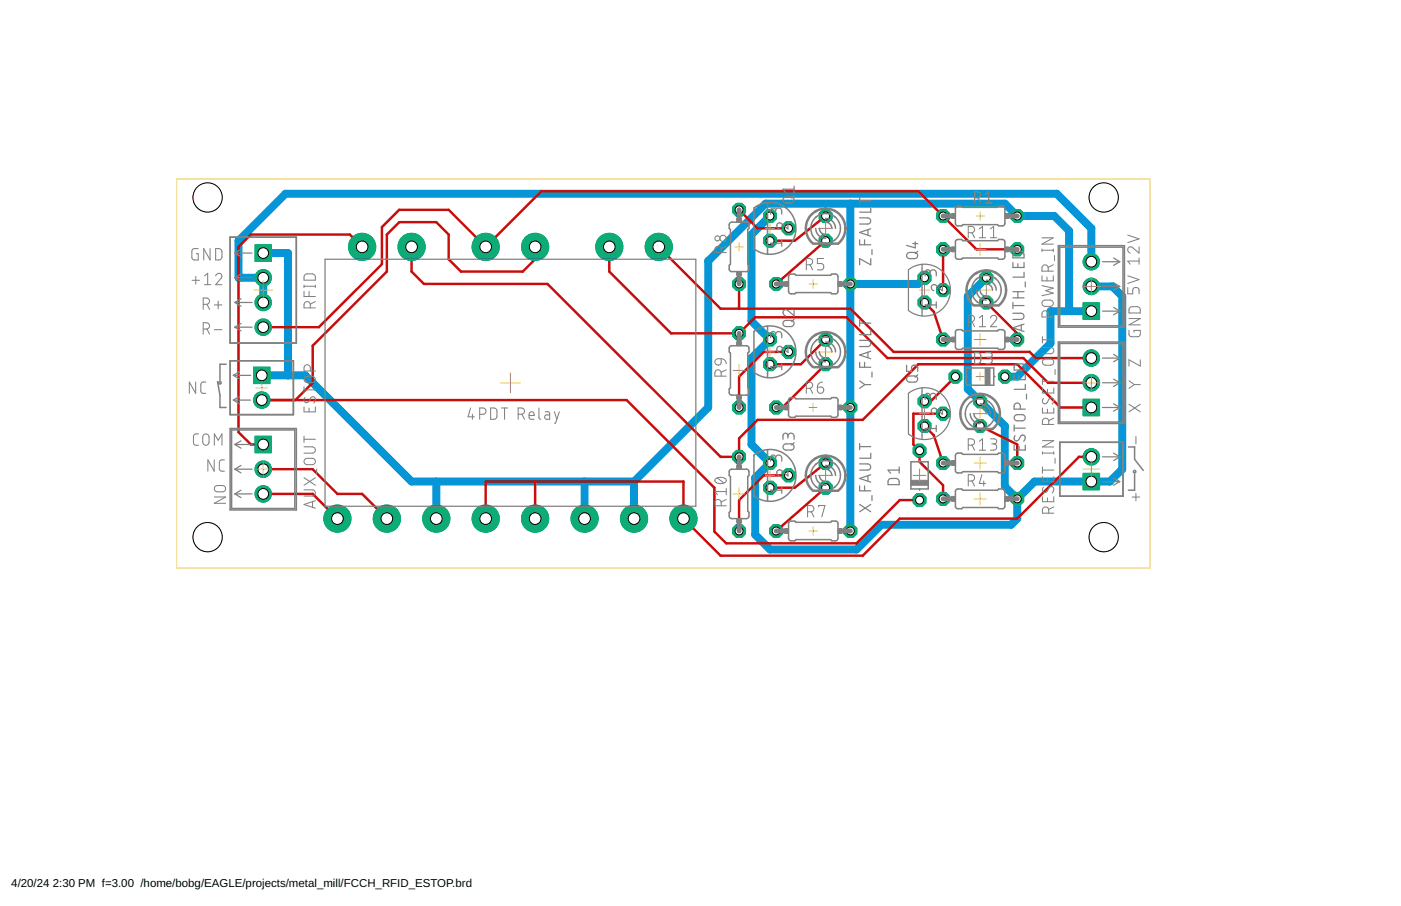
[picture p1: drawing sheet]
<svg xmlns="http://www.w3.org/2000/svg" width="432mm" height="279mm" viewBox="0 0 432 279" stroke-linecap="round" stroke-linejoin="round" font-family="sans-serif">
<defs><g id="words">
<g font-size="3.5">
<text x="3.5" y="273.5">4/20/24</text>
<text x="16.3" y="273.5">2:30 PM f=3.00 /home/bobg/EAGLE/projects/metal_mill/FCCH_RFID_ESTOP.brd</text>
</g>
</g></defs>
<g fill="none" stroke="#0696d7" stroke-width="2.5">
<path d="M81.1 78h7.7v37.8M237.3 66.6l-5.7 5.7v26.7l5.7 5.7-5.7 5.7v26.7l5.7 5.7-4.6 4.6v17.5l4.6 4.6h26.7l7.6-7.7h40l1.9-1.9v-6.1M262.1 62.8v100.9M284.9 85.7l-1.9 1.9h-20.9M304 85.7l-5.7 5.7v28.6l11.4 11.4v18.6l3.8 3.8M329.5 95.9v-24.7l-4.6-4.6h-11.4l-3.8-3.8h-73.7l-17.7 17.7v45.2l-22.9 22.8M336.4 88.3h6.4l3.1 3.1v53.3l-3.8 3.8h-23.2l-5.4 5.3M336.4 95.9h-12.6v10l-10.3 10.2h-3.8M336.4 80.7v-10.3l-10.7-10.6h-237.7l-14.5 14.4v11.5h7.6v7.6M80.7 115.8h13.4l32.8 32.7h68.5M134.5 148.5v11.4M180.2 148.5v11.4"/>
<path d="M195.4 148.5v11.4"/>
</g>
<circle cx="283.4" cy="139" r="2.15" fill="#0dab76" stroke="#0dab76" stroke-width=".31"/>
<circle cx="283.4" cy="139" r="1.23" fill="#fff" stroke="#000" stroke-width=".31"/>
<circle cx="283.4" cy="154.2" r="2.15" fill="#0dab76" stroke="#0dab76" stroke-width=".31"/>
<circle cx="283.4" cy="154.2" r="1.23" fill="#fff" stroke="#000" stroke-width=".31"/>
<path d="M333.8 123.1h5.1v5.1h-5.1z" fill="#0dab76" stroke="#0dab76" stroke-width=".31"/>
<circle cx="336.4" cy="125.7" r="1.65" fill="#fff" stroke="#000" stroke-width=".31"/>
<circle cx="336.4" cy="118" r="2.54" fill="#0dab76" stroke="#0dab76" stroke-width=".31"/>
<circle cx="336.4" cy="118" r="1.65" fill="#fff" stroke="#000" stroke-width=".31"/>
<circle cx="336.4" cy="110.4" r="2.54" fill="#0dab76" stroke="#0dab76" stroke-width=".31"/>
<circle cx="336.4" cy="110.4" r="1.65" fill="#fff" stroke="#000" stroke-width=".31"/>
<path d="M333.8 93.4h5.1v5.1h-5.1z" fill="#0dab76" stroke="#0dab76" stroke-width=".31"/>
<circle cx="336.4" cy="95.9" r="1.65" fill="#fff" stroke="#000" stroke-width=".31"/>
<circle cx="336.4" cy="88.3" r="2.54" fill="#0dab76" stroke="#0dab76" stroke-width=".31"/>
<circle cx="336.4" cy="88.3" r="1.65" fill="#fff" stroke="#000" stroke-width=".31"/>
<circle cx="336.4" cy="80.7" r="2.54" fill="#0dab76" stroke="#0dab76" stroke-width=".31"/>
<circle cx="336.4" cy="80.7" r="1.65" fill="#fff" stroke="#000" stroke-width=".31"/>
<path d="M78.1 113.2h5.1v5.1h-5.1z" fill="#0dab76" stroke="#0dab76" stroke-width=".31"/>
<circle cx="80.7" cy="115.8" r="1.65" fill="#fff" stroke="#000" stroke-width=".31"/>
<circle cx="80.7" cy="123.4" r="2.54" fill="#0dab76" stroke="#0dab76" stroke-width=".31"/>
<circle cx="80.7" cy="123.4" r="1.65" fill="#fff" stroke="#000" stroke-width=".31"/>
<path d="M333.8 146h5.1v5h-5.1z" fill="#0dab76" stroke="#0dab76" stroke-width=".31"/>
<circle cx="336.4" cy="148.5" r="1.65" fill="#fff" stroke="#000" stroke-width=".31"/>
<circle cx="336.4" cy="140.9" r="2.54" fill="#0dab76" stroke="#0dab76" stroke-width=".31"/>
<circle cx="336.4" cy="140.9" r="1.65" fill="#fff" stroke="#000" stroke-width=".31"/>
<circle cx="237.3" cy="150.4" r="2.15" fill="#0dab76" stroke="#0dab76" stroke-width=".31"/>
<circle cx="237.3" cy="150.4" r="1.23" fill="#fff" stroke="#000" stroke-width=".31"/>
<circle cx="243" cy="146.6" r="2.15" fill="#0dab76" stroke="#0dab76" stroke-width=".31"/>
<circle cx="243" cy="146.6" r="1.23" fill="#fff" stroke="#000" stroke-width=".31"/>
<circle cx="237.3" cy="142.8" r="2.15" fill="#0dab76" stroke="#0dab76" stroke-width=".31"/>
<circle cx="237.3" cy="142.8" r="1.23" fill="#fff" stroke="#000" stroke-width=".31"/>
<circle cx="237.3" cy="112.3" r="2.15" fill="#0dab76" stroke="#0dab76" stroke-width=".31"/>
<circle cx="237.3" cy="112.3" r="1.23" fill="#fff" stroke="#000" stroke-width=".31"/>
<circle cx="243" cy="108.5" r="2.15" fill="#0dab76" stroke="#0dab76" stroke-width=".31"/>
<circle cx="243" cy="108.5" r="1.23" fill="#fff" stroke="#000" stroke-width=".31"/>
<circle cx="237.3" cy="104.7" r="2.15" fill="#0dab76" stroke="#0dab76" stroke-width=".31"/>
<circle cx="237.3" cy="104.7" r="1.23" fill="#fff" stroke="#000" stroke-width=".31"/>
<circle cx="237.3" cy="74.2" r="2.15" fill="#0dab76" stroke="#0dab76" stroke-width=".31"/>
<circle cx="237.3" cy="74.2" r="1.23" fill="#fff" stroke="#000" stroke-width=".31"/>
<circle cx="243" cy="70.4" r="2.15" fill="#0dab76" stroke="#0dab76" stroke-width=".31"/>
<circle cx="243" cy="70.4" r="1.23" fill="#fff" stroke="#000" stroke-width=".31"/>
<circle cx="237.3" cy="66.6" r="2.15" fill="#0dab76" stroke="#0dab76" stroke-width=".31"/>
<circle cx="237.3" cy="66.6" r="1.23" fill="#fff" stroke="#000" stroke-width=".31"/>
<circle cx="227.8" cy="163.7" r="2.15" fill="#0dab76" stroke="#0dab76" stroke-width=".31"/>
<circle cx="227.8" cy="163.7" r="1.23" fill="#fff" stroke="#000" stroke-width=".31"/>
<circle cx="227.8" cy="140.9" r="2.15" fill="#0dab76" stroke="#0dab76" stroke-width=".31"/>
<circle cx="227.8" cy="140.9" r="1.23" fill="#fff" stroke="#000" stroke-width=".31"/>
<circle cx="262.1" cy="125.7" r="2.15" fill="#0dab76" stroke="#0dab76" stroke-width=".31"/>
<circle cx="262.1" cy="125.7" r="1.23" fill="#fff" stroke="#000" stroke-width=".31"/>
<circle cx="239.2" cy="125.7" r="2.15" fill="#0dab76" stroke="#0dab76" stroke-width=".31"/>
<circle cx="239.2" cy="125.7" r="1.23" fill="#fff" stroke="#000" stroke-width=".31"/>
<circle cx="227.8" cy="125.7" r="2.15" fill="#0dab76" stroke="#0dab76" stroke-width=".31"/>
<circle cx="227.8" cy="125.7" r="1.23" fill="#fff" stroke="#000" stroke-width=".31"/>
<circle cx="227.8" cy="102.8" r="2.15" fill="#0dab76" stroke="#0dab76" stroke-width=".31"/>
<circle cx="227.8" cy="102.8" r="1.23" fill="#fff" stroke="#000" stroke-width=".31"/>
<circle cx="262.1" cy="87.6" r="2.15" fill="#0dab76" stroke="#0dab76" stroke-width=".31"/>
<circle cx="262.1" cy="87.6" r="1.23" fill="#fff" stroke="#000" stroke-width=".31"/>
<circle cx="239.2" cy="87.6" r="2.15" fill="#0dab76" stroke="#0dab76" stroke-width=".31"/>
<circle cx="239.2" cy="87.6" r="1.23" fill="#fff" stroke="#000" stroke-width=".31"/>
<circle cx="227.8" cy="64.7" r="2.15" fill="#0dab76" stroke="#0dab76" stroke-width=".31"/>
<circle cx="227.8" cy="64.7" r="1.23" fill="#fff" stroke="#000" stroke-width=".31"/>
<circle cx="227.8" cy="87.6" r="2.15" fill="#0dab76" stroke="#0dab76" stroke-width=".31"/>
<circle cx="227.8" cy="87.6" r="1.23" fill="#fff" stroke="#000" stroke-width=".31"/>
<circle cx="290.7" cy="104.7" r="2.15" fill="#0dab76" stroke="#0dab76" stroke-width=".31"/>
<circle cx="290.7" cy="104.7" r="1.23" fill="#fff" stroke="#000" stroke-width=".31"/>
<circle cx="313.5" cy="104.7" r="2.15" fill="#0dab76" stroke="#0dab76" stroke-width=".31"/>
<circle cx="313.5" cy="104.7" r="1.23" fill="#fff" stroke="#000" stroke-width=".31"/>
<circle cx="290.7" cy="142.8" r="2.15" fill="#0dab76" stroke="#0dab76" stroke-width=".31"/>
<circle cx="290.7" cy="142.8" r="1.23" fill="#fff" stroke="#000" stroke-width=".31"/>
<circle cx="313.5" cy="142.8" r="2.15" fill="#0dab76" stroke="#0dab76" stroke-width=".31"/>
<circle cx="313.5" cy="142.8" r="1.23" fill="#fff" stroke="#000" stroke-width=".31"/>
<circle cx="290.7" cy="76.9" r="2.15" fill="#0dab76" stroke="#0dab76" stroke-width=".31"/>
<circle cx="290.7" cy="76.9" r="1.23" fill="#fff" stroke="#000" stroke-width=".31"/>
<circle cx="313.5" cy="76.9" r="2.15" fill="#0dab76" stroke="#0dab76" stroke-width=".31"/>
<circle cx="313.5" cy="76.9" r="1.23" fill="#fff" stroke="#000" stroke-width=".31"/>
<circle cx="290.7" cy="153.8" r="2.15" fill="#0dab76" stroke="#0dab76" stroke-width=".31"/>
<circle cx="290.7" cy="153.8" r="1.23" fill="#fff" stroke="#000" stroke-width=".31"/>
<circle cx="313.5" cy="153.8" r="2.15" fill="#0dab76" stroke="#0dab76" stroke-width=".31"/>
<circle cx="313.5" cy="153.8" r="1.23" fill="#fff" stroke="#000" stroke-width=".31"/>
<circle cx="262.1" cy="163.7" r="2.15" fill="#0dab76" stroke="#0dab76" stroke-width=".31"/>
<circle cx="262.1" cy="163.7" r="1.23" fill="#fff" stroke="#000" stroke-width=".31"/>
<circle cx="239.2" cy="163.7" r="2.15" fill="#0dab76" stroke="#0dab76" stroke-width=".31"/>
<circle cx="239.2" cy="163.7" r="1.23" fill="#fff" stroke="#000" stroke-width=".31"/>
<path d="M78.6 75.5h5.1v5.1h-5.1z" fill="#0dab76" stroke="#0dab76" stroke-width=".31"/>
<circle cx="81.1" cy="78" r="1.65" fill="#fff" stroke="#000" stroke-width=".31"/>
<circle cx="81.1" cy="85.7" r="2.54" fill="#0dab76" stroke="#0dab76" stroke-width=".31"/>
<circle cx="81.1" cy="85.7" r="1.65" fill="#fff" stroke="#000" stroke-width=".31"/>
<circle cx="81.1" cy="93.3" r="2.54" fill="#0dab76" stroke="#0dab76" stroke-width=".31"/>
<circle cx="81.1" cy="93.3" r="1.65" fill="#fff" stroke="#000" stroke-width=".31"/>
<circle cx="81.1" cy="100.9" r="2.54" fill="#0dab76" stroke="#0dab76" stroke-width=".31"/>
<circle cx="81.1" cy="100.9" r="1.65" fill="#fff" stroke="#000" stroke-width=".31"/>
<circle cx="203" cy="76.1" r="4.2" fill="#0dab76" stroke="#0dab76" stroke-width=".31"/>
<circle cx="203" cy="76.1" r="1.8" fill="#fff" stroke="#000" stroke-width=".31"/>
<circle cx="187.8" cy="76.1" r="4.2" fill="#0dab76" stroke="#0dab76" stroke-width=".31"/>
<circle cx="187.8" cy="76.1" r="1.8" fill="#fff" stroke="#000" stroke-width=".31"/>
<circle cx="164.9" cy="76.1" r="4.2" fill="#0dab76" stroke="#0dab76" stroke-width=".31"/>
<circle cx="164.9" cy="76.1" r="1.8" fill="#fff" stroke="#000" stroke-width=".31"/>
<circle cx="149.7" cy="76.1" r="4.2" fill="#0dab76" stroke="#0dab76" stroke-width=".31"/>
<circle cx="149.7" cy="76.1" r="1.8" fill="#fff" stroke="#000" stroke-width=".31"/>
<circle cx="126.9" cy="76.1" r="4.2" fill="#0dab76" stroke="#0dab76" stroke-width=".31"/>
<circle cx="126.9" cy="76.1" r="1.8" fill="#fff" stroke="#000" stroke-width=".31"/>
<circle cx="111.6" cy="76.1" r="4.2" fill="#0dab76" stroke="#0dab76" stroke-width=".31"/>
<circle cx="111.6" cy="76.1" r="1.8" fill="#fff" stroke="#000" stroke-width=".31"/>
<circle cx="104" cy="159.9" r="4.2" fill="#0dab76" stroke="#0dab76" stroke-width=".31"/>
<circle cx="104" cy="159.9" r="1.8" fill="#fff" stroke="#000" stroke-width=".31"/>
<circle cx="119.2" cy="159.9" r="4.2" fill="#0dab76" stroke="#0dab76" stroke-width=".31"/>
<circle cx="119.2" cy="159.9" r="1.8" fill="#fff" stroke="#000" stroke-width=".31"/>
<circle cx="134.5" cy="159.9" r="4.2" fill="#0dab76" stroke="#0dab76" stroke-width=".31"/>
<circle cx="134.5" cy="159.9" r="1.8" fill="#fff" stroke="#000" stroke-width=".31"/>
<circle cx="149.7" cy="159.9" r="4.2" fill="#0dab76" stroke="#0dab76" stroke-width=".31"/>
<circle cx="149.7" cy="159.9" r="1.8" fill="#fff" stroke="#000" stroke-width=".31"/>
<circle cx="164.9" cy="159.9" r="4.2" fill="#0dab76" stroke="#0dab76" stroke-width=".31"/>
<circle cx="164.9" cy="159.9" r="1.8" fill="#fff" stroke="#000" stroke-width=".31"/>
<circle cx="180.2" cy="159.9" r="4.2" fill="#0dab76" stroke="#0dab76" stroke-width=".31"/>
<circle cx="180.2" cy="159.9" r="1.8" fill="#fff" stroke="#000" stroke-width=".31"/>
<circle cx="195.4" cy="159.9" r="4.2" fill="#0dab76" stroke="#0dab76" stroke-width=".31"/>
<circle cx="195.4" cy="159.9" r="1.8" fill="#fff" stroke="#000" stroke-width=".31"/>
<circle cx="210.7" cy="159.9" r="4.2" fill="#0dab76" stroke="#0dab76" stroke-width=".31"/>
<circle cx="210.7" cy="159.9" r="1.8" fill="#fff" stroke="#000" stroke-width=".31"/>
<path d="M78.6 134.5h5.1v5.1h-5.1z" fill="#0dab76" stroke="#0dab76" stroke-width=".31"/>
<circle cx="81.1" cy="137.1" r="1.65" fill="#fff" stroke="#000" stroke-width=".31"/>
<circle cx="81.1" cy="144.7" r="2.54" fill="#0dab76" stroke="#0dab76" stroke-width=".31"/>
<circle cx="81.1" cy="144.7" r="1.65" fill="#fff" stroke="#000" stroke-width=".31"/>
<circle cx="81.1" cy="152.3" r="2.54" fill="#0dab76" stroke="#0dab76" stroke-width=".31"/>
<circle cx="81.1" cy="152.3" r="1.65" fill="#fff" stroke="#000" stroke-width=".31"/>
<circle cx="284.9" cy="93.3" r="2.15" fill="#0dab76" stroke="#0dab76" stroke-width=".31"/>
<circle cx="284.9" cy="93.3" r="1.23" fill="#fff" stroke="#000" stroke-width=".31"/>
<circle cx="290.7" cy="89.5" r="2.15" fill="#0dab76" stroke="#0dab76" stroke-width=".31"/>
<circle cx="290.7" cy="89.5" r="1.23" fill="#fff" stroke="#000" stroke-width=".31"/>
<circle cx="284.9" cy="85.7" r="2.15" fill="#0dab76" stroke="#0dab76" stroke-width=".31"/>
<circle cx="284.9" cy="85.7" r="1.23" fill="#fff" stroke="#000" stroke-width=".31"/>
<circle cx="284.9" cy="131.4" r="2.15" fill="#0dab76" stroke="#0dab76" stroke-width=".31"/>
<circle cx="284.9" cy="131.4" r="1.23" fill="#fff" stroke="#000" stroke-width=".31"/>
<circle cx="290.7" cy="127.6" r="2.15" fill="#0dab76" stroke="#0dab76" stroke-width=".31"/>
<circle cx="290.7" cy="127.6" r="1.23" fill="#fff" stroke="#000" stroke-width=".31"/>
<circle cx="284.9" cy="123.8" r="2.15" fill="#0dab76" stroke="#0dab76" stroke-width=".31"/>
<circle cx="284.9" cy="123.8" r="1.23" fill="#fff" stroke="#000" stroke-width=".31"/>
<circle cx="294.5" cy="116.1" r="2.15" fill="#0dab76" stroke="#0dab76" stroke-width=".31"/>
<circle cx="294.5" cy="116.1" r="1.23" fill="#fff" stroke="#000" stroke-width=".31"/>
<circle cx="309.7" cy="116.1" r="2.15" fill="#0dab76" stroke="#0dab76" stroke-width=".31"/>
<circle cx="309.7" cy="116.1" r="1.23" fill="#fff" stroke="#000" stroke-width=".31"/>
<circle cx="290.7" cy="66.6" r="2.15" fill="#0dab76" stroke="#0dab76" stroke-width=".31"/>
<circle cx="290.7" cy="66.6" r="1.23" fill="#fff" stroke="#000" stroke-width=".31"/>
<circle cx="313.5" cy="66.6" r="2.15" fill="#0dab76" stroke="#0dab76" stroke-width=".31"/>
<circle cx="313.5" cy="66.6" r="1.23" fill="#fff" stroke="#000" stroke-width=".31"/>
<circle cx="304" cy="85.7" r="2.15" fill="#0dab76" stroke="#0dab76" stroke-width=".31"/>
<circle cx="304" cy="85.7" r="1.23" fill="#fff" stroke="#000" stroke-width=".31"/>
<circle cx="304" cy="93.3" r="2.15" fill="#0dab76" stroke="#0dab76" stroke-width=".31"/>
<circle cx="304" cy="93.3" r="1.23" fill="#fff" stroke="#000" stroke-width=".31"/>
<circle cx="302.1" cy="123.8" r="2.15" fill="#0dab76" stroke="#0dab76" stroke-width=".31"/>
<circle cx="302.1" cy="123.8" r="1.23" fill="#fff" stroke="#000" stroke-width=".31"/>
<circle cx="302.1" cy="131.4" r="2.15" fill="#0dab76" stroke="#0dab76" stroke-width=".31"/>
<circle cx="302.1" cy="131.4" r="1.23" fill="#fff" stroke="#000" stroke-width=".31"/>
<circle cx="254.5" cy="142.8" r="2.15" fill="#0dab76" stroke="#0dab76" stroke-width=".31"/>
<circle cx="254.5" cy="142.8" r="1.23" fill="#fff" stroke="#000" stroke-width=".31"/>
<circle cx="254.5" cy="150.4" r="2.15" fill="#0dab76" stroke="#0dab76" stroke-width=".31"/>
<circle cx="254.5" cy="150.4" r="1.23" fill="#fff" stroke="#000" stroke-width=".31"/>
<circle cx="254.5" cy="104.7" r="2.15" fill="#0dab76" stroke="#0dab76" stroke-width=".31"/>
<circle cx="254.5" cy="104.7" r="1.23" fill="#fff" stroke="#000" stroke-width=".31"/>
<circle cx="254.5" cy="112.3" r="2.15" fill="#0dab76" stroke="#0dab76" stroke-width=".31"/>
<circle cx="254.5" cy="112.3" r="1.23" fill="#fff" stroke="#000" stroke-width=".31"/>
<circle cx="254.5" cy="66.6" r="2.15" fill="#0dab76" stroke="#0dab76" stroke-width=".31"/>
<circle cx="254.5" cy="66.6" r="1.23" fill="#fff" stroke="#000" stroke-width=".31"/>
<circle cx="254.5" cy="74.2" r="2.15" fill="#0dab76" stroke="#0dab76" stroke-width=".31"/>
<circle cx="254.5" cy="74.2" r="1.23" fill="#fff" stroke="#000" stroke-width=".31"/>
<g fill="none" stroke="#c90d0c" stroke-width=".76">
<path d="M111.6 76.1l-3.8-3.8h-30.5l-3.8 3.8v57.2l3.8 3.8h3.8M126.9 76.1v7.7l3.8 3.8h38l53.4 53.3h5.7v-5.7l5.7-5.7h32.4l17.1-17.2h30.5l13.3 13.4h9.6M164.9 76.1v3.8l-3.8 3.9h-19l-3.8-3.9v-7.6l-3.8-3.8h-11.5l-3.8 3.8v11.5l-22.8 22.8v11.4l-5.4 5.4M187.8 76.1v7.7l19 19h21l4.9-4.9h28.2l12.6 12.5h41.9l7.6 7.6h13.4M203 76.1l19.1 19.1h40l13.3 13.3h41.9l1.9 1.9h17.2M227.8 64.7l5.7 5.7h9.5M254.5 74.2l-15.3 13.4M254.5 66.6l-9.6 7.6h-7.6M290.7 76.9v12.6M313.5 76.9h-12.6l-17.9-17.9h-116.2l-17.1 17.1-11.4-11.4h-15.3l-5.3 5.3v11.5l-19.4 19.4h-17.2M227.8 87.6v7.6M284.9 93.3l2.9 2.8 2.9 8.6"/>
<path d="M304 93.3l9.5 9.5v1.9M243 108.5h-7.6l-7.6 7.6v9.6M254.5 112.3l-13.4 13.4h-1.9M254.5 104.7l-7.7 7.6h-9.5M294.5 116.1l-7.6 7.7h-2M80.7 123.4h112.4l27.1 27v13.5l3.6 3.7h40.2l13.3-13.4h6.1M284.9 131.4l2.9 2.8 2.9 8.6M290.7 127.6h-9.2v9.5l1.9 1.9v3.4l7.3 7.2v4.2M302.1 131.4l11.4 5.7v5.7M81.1 144.7h15.3l7.6 7.6h7.6l7.6 7.6M81.1 152.3h15.3l7.6 7.6M164.9 148.5v11.4"/>
<path d="M243 146.6h-7.6l-7.6 7.6v9.5M254.5 150.4l-15.3 13.3M254.5 142.8l-9.6 7.6h-7.6M336.4 140.9h-3.9l-19 19h-36.2l-11.4 11.5h-43.8l-11.4-11.5v-11.4h-61v11.4"/>
</g>
<circle cx="283.4" cy="139" r="2.15" fill="#0dab76" stroke="#0dab76" stroke-width=".31"/>
<circle cx="283.4" cy="139" r="1.23" fill="#fff" stroke="#000" stroke-width=".31"/>
<circle cx="283.4" cy="154.2" r="2.15" fill="#0dab76" stroke="#0dab76" stroke-width=".31"/>
<circle cx="283.4" cy="154.2" r="1.23" fill="#fff" stroke="#000" stroke-width=".31"/>
<path d="M333.8 123.1h5.1v5.1h-5.1z" fill="#0dab76" stroke="#0dab76" stroke-width=".31"/>
<circle cx="336.4" cy="125.7" r="1.65" fill="#fff" stroke="#000" stroke-width=".31"/>
<circle cx="336.4" cy="118" r="2.54" fill="#0dab76" stroke="#0dab76" stroke-width=".31"/>
<circle cx="336.4" cy="118" r="1.65" fill="#fff" stroke="#000" stroke-width=".31"/>
<circle cx="336.4" cy="110.4" r="2.54" fill="#0dab76" stroke="#0dab76" stroke-width=".31"/>
<circle cx="336.4" cy="110.4" r="1.65" fill="#fff" stroke="#000" stroke-width=".31"/>
<path d="M333.8 93.4h5.1v5.1h-5.1z" fill="#0dab76" stroke="#0dab76" stroke-width=".31"/>
<circle cx="336.4" cy="95.9" r="1.65" fill="#fff" stroke="#000" stroke-width=".31"/>
<circle cx="336.4" cy="88.3" r="2.54" fill="#0dab76" stroke="#0dab76" stroke-width=".31"/>
<circle cx="336.4" cy="88.3" r="1.65" fill="#fff" stroke="#000" stroke-width=".31"/>
<circle cx="336.4" cy="80.7" r="2.54" fill="#0dab76" stroke="#0dab76" stroke-width=".31"/>
<circle cx="336.4" cy="80.7" r="1.65" fill="#fff" stroke="#000" stroke-width=".31"/>
<path d="M78.1 113.2h5.1v5.1h-5.1z" fill="#0dab76" stroke="#0dab76" stroke-width=".31"/>
<circle cx="80.7" cy="115.8" r="1.65" fill="#fff" stroke="#000" stroke-width=".31"/>
<circle cx="80.7" cy="123.4" r="2.54" fill="#0dab76" stroke="#0dab76" stroke-width=".31"/>
<circle cx="80.7" cy="123.4" r="1.65" fill="#fff" stroke="#000" stroke-width=".31"/>
<path d="M333.8 146h5.1v5h-5.1z" fill="#0dab76" stroke="#0dab76" stroke-width=".31"/>
<circle cx="336.4" cy="148.5" r="1.65" fill="#fff" stroke="#000" stroke-width=".31"/>
<circle cx="336.4" cy="140.9" r="2.54" fill="#0dab76" stroke="#0dab76" stroke-width=".31"/>
<circle cx="336.4" cy="140.9" r="1.65" fill="#fff" stroke="#000" stroke-width=".31"/>
<circle cx="237.3" cy="150.4" r="2.15" fill="#0dab76" stroke="#0dab76" stroke-width=".31"/>
<circle cx="237.3" cy="150.4" r="1.23" fill="#fff" stroke="#000" stroke-width=".31"/>
<circle cx="243" cy="146.6" r="2.15" fill="#0dab76" stroke="#0dab76" stroke-width=".31"/>
<circle cx="243" cy="146.6" r="1.23" fill="#fff" stroke="#000" stroke-width=".31"/>
<circle cx="237.3" cy="142.8" r="2.15" fill="#0dab76" stroke="#0dab76" stroke-width=".31"/>
<circle cx="237.3" cy="142.8" r="1.23" fill="#fff" stroke="#000" stroke-width=".31"/>
<circle cx="237.3" cy="112.3" r="2.15" fill="#0dab76" stroke="#0dab76" stroke-width=".31"/>
<circle cx="237.3" cy="112.3" r="1.23" fill="#fff" stroke="#000" stroke-width=".31"/>
<circle cx="243" cy="108.5" r="2.15" fill="#0dab76" stroke="#0dab76" stroke-width=".31"/>
<circle cx="243" cy="108.5" r="1.23" fill="#fff" stroke="#000" stroke-width=".31"/>
<circle cx="237.3" cy="104.7" r="2.15" fill="#0dab76" stroke="#0dab76" stroke-width=".31"/>
<circle cx="237.3" cy="104.7" r="1.23" fill="#fff" stroke="#000" stroke-width=".31"/>
<circle cx="237.3" cy="74.2" r="2.15" fill="#0dab76" stroke="#0dab76" stroke-width=".31"/>
<circle cx="237.3" cy="74.2" r="1.23" fill="#fff" stroke="#000" stroke-width=".31"/>
<circle cx="243" cy="70.4" r="2.15" fill="#0dab76" stroke="#0dab76" stroke-width=".31"/>
<circle cx="243" cy="70.4" r="1.23" fill="#fff" stroke="#000" stroke-width=".31"/>
<circle cx="237.3" cy="66.6" r="2.15" fill="#0dab76" stroke="#0dab76" stroke-width=".31"/>
<circle cx="237.3" cy="66.6" r="1.23" fill="#fff" stroke="#000" stroke-width=".31"/>
<circle cx="227.8" cy="163.7" r="2.15" fill="#0dab76" stroke="#0dab76" stroke-width=".31"/>
<circle cx="227.8" cy="163.7" r="1.23" fill="#fff" stroke="#000" stroke-width=".31"/>
<circle cx="227.8" cy="140.9" r="2.15" fill="#0dab76" stroke="#0dab76" stroke-width=".31"/>
<circle cx="227.8" cy="140.9" r="1.23" fill="#fff" stroke="#000" stroke-width=".31"/>
<circle cx="262.1" cy="125.7" r="2.15" fill="#0dab76" stroke="#0dab76" stroke-width=".31"/>
<circle cx="262.1" cy="125.7" r="1.23" fill="#fff" stroke="#000" stroke-width=".31"/>
<circle cx="239.2" cy="125.7" r="2.15" fill="#0dab76" stroke="#0dab76" stroke-width=".31"/>
<circle cx="239.2" cy="125.7" r="1.23" fill="#fff" stroke="#000" stroke-width=".31"/>
<circle cx="227.8" cy="125.7" r="2.15" fill="#0dab76" stroke="#0dab76" stroke-width=".31"/>
<circle cx="227.8" cy="125.7" r="1.23" fill="#fff" stroke="#000" stroke-width=".31"/>
<circle cx="227.8" cy="102.8" r="2.15" fill="#0dab76" stroke="#0dab76" stroke-width=".31"/>
<circle cx="227.8" cy="102.8" r="1.23" fill="#fff" stroke="#000" stroke-width=".31"/>
<circle cx="262.1" cy="87.6" r="2.15" fill="#0dab76" stroke="#0dab76" stroke-width=".31"/>
<circle cx="262.1" cy="87.6" r="1.23" fill="#fff" stroke="#000" stroke-width=".31"/>
<circle cx="239.2" cy="87.6" r="2.15" fill="#0dab76" stroke="#0dab76" stroke-width=".31"/>
<circle cx="239.2" cy="87.6" r="1.23" fill="#fff" stroke="#000" stroke-width=".31"/>
<circle cx="227.8" cy="64.7" r="2.15" fill="#0dab76" stroke="#0dab76" stroke-width=".31"/>
<circle cx="227.8" cy="64.7" r="1.23" fill="#fff" stroke="#000" stroke-width=".31"/>
<circle cx="227.8" cy="87.6" r="2.15" fill="#0dab76" stroke="#0dab76" stroke-width=".31"/>
<circle cx="227.8" cy="87.6" r="1.23" fill="#fff" stroke="#000" stroke-width=".31"/>
<circle cx="290.7" cy="104.7" r="2.15" fill="#0dab76" stroke="#0dab76" stroke-width=".31"/>
<circle cx="290.7" cy="104.7" r="1.23" fill="#fff" stroke="#000" stroke-width=".31"/>
<circle cx="313.5" cy="104.7" r="2.15" fill="#0dab76" stroke="#0dab76" stroke-width=".31"/>
<circle cx="313.5" cy="104.7" r="1.23" fill="#fff" stroke="#000" stroke-width=".31"/>
<circle cx="290.7" cy="142.8" r="2.15" fill="#0dab76" stroke="#0dab76" stroke-width=".31"/>
<circle cx="290.7" cy="142.8" r="1.23" fill="#fff" stroke="#000" stroke-width=".31"/>
<circle cx="313.5" cy="142.8" r="2.15" fill="#0dab76" stroke="#0dab76" stroke-width=".31"/>
<circle cx="313.5" cy="142.8" r="1.23" fill="#fff" stroke="#000" stroke-width=".31"/>
<circle cx="290.7" cy="76.9" r="2.15" fill="#0dab76" stroke="#0dab76" stroke-width=".31"/>
<circle cx="290.7" cy="76.9" r="1.23" fill="#fff" stroke="#000" stroke-width=".31"/>
<circle cx="313.5" cy="76.9" r="2.15" fill="#0dab76" stroke="#0dab76" stroke-width=".31"/>
<circle cx="313.5" cy="76.9" r="1.23" fill="#fff" stroke="#000" stroke-width=".31"/>
<circle cx="290.7" cy="153.8" r="2.15" fill="#0dab76" stroke="#0dab76" stroke-width=".31"/>
<circle cx="290.7" cy="153.8" r="1.23" fill="#fff" stroke="#000" stroke-width=".31"/>
<circle cx="313.5" cy="153.8" r="2.15" fill="#0dab76" stroke="#0dab76" stroke-width=".31"/>
<circle cx="313.5" cy="153.8" r="1.23" fill="#fff" stroke="#000" stroke-width=".31"/>
<circle cx="262.1" cy="163.7" r="2.15" fill="#0dab76" stroke="#0dab76" stroke-width=".31"/>
<circle cx="262.1" cy="163.7" r="1.23" fill="#fff" stroke="#000" stroke-width=".31"/>
<circle cx="239.2" cy="163.7" r="2.15" fill="#0dab76" stroke="#0dab76" stroke-width=".31"/>
<circle cx="239.2" cy="163.7" r="1.23" fill="#fff" stroke="#000" stroke-width=".31"/>
<path d="M78.6 75.5h5.1v5.1h-5.1z" fill="#0dab76" stroke="#0dab76" stroke-width=".31"/>
<circle cx="81.1" cy="78" r="1.65" fill="#fff" stroke="#000" stroke-width=".31"/>
<circle cx="81.1" cy="85.7" r="2.54" fill="#0dab76" stroke="#0dab76" stroke-width=".31"/>
<circle cx="81.1" cy="85.7" r="1.65" fill="#fff" stroke="#000" stroke-width=".31"/>
<circle cx="81.1" cy="93.3" r="2.54" fill="#0dab76" stroke="#0dab76" stroke-width=".31"/>
<circle cx="81.1" cy="93.3" r="1.65" fill="#fff" stroke="#000" stroke-width=".31"/>
<circle cx="81.1" cy="100.9" r="2.54" fill="#0dab76" stroke="#0dab76" stroke-width=".31"/>
<circle cx="81.1" cy="100.9" r="1.65" fill="#fff" stroke="#000" stroke-width=".31"/>
<circle cx="203" cy="76.1" r="4.2" fill="#0dab76" stroke="#0dab76" stroke-width=".31"/>
<circle cx="203" cy="76.1" r="1.8" fill="#fff" stroke="#000" stroke-width=".31"/>
<circle cx="187.8" cy="76.1" r="4.2" fill="#0dab76" stroke="#0dab76" stroke-width=".31"/>
<circle cx="187.8" cy="76.1" r="1.8" fill="#fff" stroke="#000" stroke-width=".31"/>
<circle cx="164.9" cy="76.1" r="4.2" fill="#0dab76" stroke="#0dab76" stroke-width=".31"/>
<circle cx="164.9" cy="76.1" r="1.8" fill="#fff" stroke="#000" stroke-width=".31"/>
<circle cx="149.7" cy="76.1" r="4.2" fill="#0dab76" stroke="#0dab76" stroke-width=".31"/>
<circle cx="149.7" cy="76.1" r="1.8" fill="#fff" stroke="#000" stroke-width=".31"/>
<circle cx="126.9" cy="76.1" r="4.2" fill="#0dab76" stroke="#0dab76" stroke-width=".31"/>
<circle cx="126.9" cy="76.1" r="1.8" fill="#fff" stroke="#000" stroke-width=".31"/>
<circle cx="111.6" cy="76.1" r="4.2" fill="#0dab76" stroke="#0dab76" stroke-width=".31"/>
<circle cx="111.6" cy="76.1" r="1.8" fill="#fff" stroke="#000" stroke-width=".31"/>
<circle cx="104" cy="159.9" r="4.2" fill="#0dab76" stroke="#0dab76" stroke-width=".31"/>
<circle cx="104" cy="159.9" r="1.8" fill="#fff" stroke="#000" stroke-width=".31"/>
<circle cx="119.2" cy="159.9" r="4.2" fill="#0dab76" stroke="#0dab76" stroke-width=".31"/>
<circle cx="119.2" cy="159.9" r="1.8" fill="#fff" stroke="#000" stroke-width=".31"/>
<circle cx="134.5" cy="159.9" r="4.2" fill="#0dab76" stroke="#0dab76" stroke-width=".31"/>
<circle cx="134.5" cy="159.9" r="1.8" fill="#fff" stroke="#000" stroke-width=".31"/>
<circle cx="149.7" cy="159.9" r="4.2" fill="#0dab76" stroke="#0dab76" stroke-width=".31"/>
<circle cx="149.7" cy="159.9" r="1.8" fill="#fff" stroke="#000" stroke-width=".31"/>
<circle cx="164.9" cy="159.9" r="4.2" fill="#0dab76" stroke="#0dab76" stroke-width=".31"/>
<circle cx="164.9" cy="159.9" r="1.8" fill="#fff" stroke="#000" stroke-width=".31"/>
<circle cx="180.2" cy="159.9" r="4.2" fill="#0dab76" stroke="#0dab76" stroke-width=".31"/>
<circle cx="180.2" cy="159.9" r="1.8" fill="#fff" stroke="#000" stroke-width=".31"/>
<circle cx="195.4" cy="159.9" r="4.2" fill="#0dab76" stroke="#0dab76" stroke-width=".31"/>
<circle cx="195.4" cy="159.9" r="1.8" fill="#fff" stroke="#000" stroke-width=".31"/>
<circle cx="210.7" cy="159.9" r="4.2" fill="#0dab76" stroke="#0dab76" stroke-width=".31"/>
<circle cx="210.7" cy="159.9" r="1.8" fill="#fff" stroke="#000" stroke-width=".31"/>
<path d="M78.6 134.5h5.1v5.1h-5.1z" fill="#0dab76" stroke="#0dab76" stroke-width=".31"/>
<circle cx="81.1" cy="137.1" r="1.65" fill="#fff" stroke="#000" stroke-width=".31"/>
<circle cx="81.1" cy="144.7" r="2.54" fill="#0dab76" stroke="#0dab76" stroke-width=".31"/>
<circle cx="81.1" cy="144.7" r="1.65" fill="#fff" stroke="#000" stroke-width=".31"/>
<circle cx="81.1" cy="152.3" r="2.54" fill="#0dab76" stroke="#0dab76" stroke-width=".31"/>
<circle cx="81.1" cy="152.3" r="1.65" fill="#fff" stroke="#000" stroke-width=".31"/>
<circle cx="284.9" cy="93.3" r="2.15" fill="#0dab76" stroke="#0dab76" stroke-width=".31"/>
<circle cx="284.9" cy="93.3" r="1.23" fill="#fff" stroke="#000" stroke-width=".31"/>
<circle cx="290.7" cy="89.5" r="2.15" fill="#0dab76" stroke="#0dab76" stroke-width=".31"/>
<circle cx="290.7" cy="89.5" r="1.23" fill="#fff" stroke="#000" stroke-width=".31"/>
<circle cx="284.9" cy="85.7" r="2.15" fill="#0dab76" stroke="#0dab76" stroke-width=".31"/>
<circle cx="284.9" cy="85.7" r="1.23" fill="#fff" stroke="#000" stroke-width=".31"/>
<circle cx="284.9" cy="131.4" r="2.15" fill="#0dab76" stroke="#0dab76" stroke-width=".31"/>
<circle cx="284.9" cy="131.4" r="1.23" fill="#fff" stroke="#000" stroke-width=".31"/>
<circle cx="290.7" cy="127.6" r="2.15" fill="#0dab76" stroke="#0dab76" stroke-width=".31"/>
<circle cx="290.7" cy="127.6" r="1.23" fill="#fff" stroke="#000" stroke-width=".31"/>
<circle cx="284.9" cy="123.8" r="2.15" fill="#0dab76" stroke="#0dab76" stroke-width=".31"/>
<circle cx="284.9" cy="123.8" r="1.23" fill="#fff" stroke="#000" stroke-width=".31"/>
<circle cx="294.5" cy="116.1" r="2.15" fill="#0dab76" stroke="#0dab76" stroke-width=".31"/>
<circle cx="294.5" cy="116.1" r="1.23" fill="#fff" stroke="#000" stroke-width=".31"/>
<circle cx="309.7" cy="116.1" r="2.15" fill="#0dab76" stroke="#0dab76" stroke-width=".31"/>
<circle cx="309.7" cy="116.1" r="1.23" fill="#fff" stroke="#000" stroke-width=".31"/>
<circle cx="290.7" cy="66.6" r="2.15" fill="#0dab76" stroke="#0dab76" stroke-width=".31"/>
<circle cx="290.7" cy="66.6" r="1.23" fill="#fff" stroke="#000" stroke-width=".31"/>
<circle cx="313.5" cy="66.6" r="2.15" fill="#0dab76" stroke="#0dab76" stroke-width=".31"/>
<circle cx="313.5" cy="66.6" r="1.23" fill="#fff" stroke="#000" stroke-width=".31"/>
<circle cx="304" cy="85.7" r="2.15" fill="#0dab76" stroke="#0dab76" stroke-width=".31"/>
<circle cx="304" cy="85.7" r="1.23" fill="#fff" stroke="#000" stroke-width=".31"/>
<circle cx="304" cy="93.3" r="2.15" fill="#0dab76" stroke="#0dab76" stroke-width=".31"/>
<circle cx="304" cy="93.3" r="1.23" fill="#fff" stroke="#000" stroke-width=".31"/>
<circle cx="302.1" cy="123.8" r="2.15" fill="#0dab76" stroke="#0dab76" stroke-width=".31"/>
<circle cx="302.1" cy="123.8" r="1.23" fill="#fff" stroke="#000" stroke-width=".31"/>
<circle cx="302.1" cy="131.4" r="2.15" fill="#0dab76" stroke="#0dab76" stroke-width=".31"/>
<circle cx="302.1" cy="131.4" r="1.23" fill="#fff" stroke="#000" stroke-width=".31"/>
<circle cx="254.5" cy="142.8" r="2.15" fill="#0dab76" stroke="#0dab76" stroke-width=".31"/>
<circle cx="254.5" cy="142.8" r="1.23" fill="#fff" stroke="#000" stroke-width=".31"/>
<circle cx="254.5" cy="150.4" r="2.15" fill="#0dab76" stroke="#0dab76" stroke-width=".31"/>
<circle cx="254.5" cy="150.4" r="1.23" fill="#fff" stroke="#000" stroke-width=".31"/>
<circle cx="254.5" cy="104.7" r="2.15" fill="#0dab76" stroke="#0dab76" stroke-width=".31"/>
<circle cx="254.5" cy="104.7" r="1.23" fill="#fff" stroke="#000" stroke-width=".31"/>
<circle cx="254.5" cy="112.3" r="2.15" fill="#0dab76" stroke="#0dab76" stroke-width=".31"/>
<circle cx="254.5" cy="112.3" r="1.23" fill="#fff" stroke="#000" stroke-width=".31"/>
<circle cx="254.5" cy="66.6" r="2.15" fill="#0dab76" stroke="#0dab76" stroke-width=".31"/>
<circle cx="254.5" cy="66.6" r="1.23" fill="#fff" stroke="#000" stroke-width=".31"/>
<circle cx="254.5" cy="74.2" r="2.15" fill="#0dab76" stroke="#0dab76" stroke-width=".31"/>
<circle cx="254.5" cy="74.2" r="1.23" fill="#fff" stroke="#000" stroke-width=".31"/>
<g fill="none" stroke="#808080" stroke-width=".47">
<path d="M70.9 73.1h20.4v32.7h-20.4zM70.9 73.2h20.4M224.9 68.8l.6-.3h4.6l.7 .5v1.4l-.3 .4v10.7l.3 .4v1.1l-.5 .7-4.8 .1-.7-.6-.1-1.3 .4-.4v-10.7l-.4-.4zM232.4 64.1v12.6a8 8 0 0 0 10.8-.8 8 8 0 0 0 0-10.9 8 8 0 0 0-10.8-.8M236.6 62.5v15.9M251.4 70.4a3 3 0 0 0 3.1 3.1M251.7 66.8a4.6 4.6 0 0 0 0 7.2M252.6 70.4a1.88 1.88 0 0 0 1.9 1.9M254.5 68.5a1.92 1.92 0 0 1 1.9 1.9M254.5 67.4a3.1 3.1 0 0 1 3 3M257.2 66.8a4.5 4.5 0 0 1-.1 7.3M257.4 66.9a4.6 4.6 0 0 0-6 .1"/>
<path d="M257.4 73.9a4.5 4.5 0 0 1-5.9 0M294.8 74a1.91 1.91 0 0 1 2 .2h10.6l.4-.3h1.1l.7 .3 .1 .4v4.6l-.5 .7h-1.4l-.4-.3h-10.6a1.91 1.91 0 0 1-2 .2l-.3-.6v-4.6zM294.8 63.7a1.91 1.91 0 0 1 2 .2h10.6l.4-.3h1.1l.7 .3 .1 .4v4.6l-.5 .7-1.4 .1-.4-.4h-10.6a1.91 1.91 0 0 1-2 .2l-.3-.6v-4.6zM326.2 75.8h20.4v25.1h-20.4zM326.6 76.2h19.5v24.3h-19.5zM243.2 84.8l.6-.3h1.1l.4 .4h10.7l.4-.4 1.3 .1 .6 .7-.1 4.8-.7 .5h-1.1l-.4-.4h-10.7l-.4 .4h-1.3l-.6-.7zM300.9 89.5a3 3 0 0 0 3.1 3M301.2 85.9a4.6 4.6 0 0 0 0 7.2M302.1 89.5a1.88 1.88 0 0 0 1.9 1.9M304 87.6a1.92 1.92 0 0 1 1.9 1.9M304 86.4a3.1 3.1 0 0 1 3 3.1M306.7 85.8a4.6 4.6 0 0 1-.1 7.4"/>
<path d="M306.9 86a4.6 4.6 0 0 0-6 .1M307 92.9a4.6 4.6 0 0 1-5.9 .1M67 117.7l.8 4.2v3.8h1.9M69.7 112.3h-1.9v5M70.9 111.3h19.5v16.6h-19.5zM224.9 106.9l.6-.3h4.6l.7 .5v1.4l-.3 .4v10.7l.3 .4v1.1l-.5 .7-4.8 .1-.7-.6-.1-1.3 .4-.4v-10.7l-.4-.4zM232.4 102.2a8 8 0 0 1 10.8 .9 8 8 0 0 1 0 10.9 8 8 0 0 1-10.8 .8zM236.6 100.6v15.9M251.4 108.5a3 3 0 0 0 3.1 3.1M251.7 104.9a4.6 4.6 0 0 0 0 7.2M252.6 108.5a1.92 1.92 0 0 0 1.9 1.9M254.5 106.6a1.88 1.88 0 0 1 1.9 1.9"/>
<path d="M254.5 105.5a3 3 0 0 1 3 3M257.2 104.9a4.6 4.6 0 0 1-.1 7.3M257.4 105a4.6 4.6 0 0 0-6 .1M257.4 112a4.5 4.5 0 0 1-5.9 0M294.8 101.8a1.91 1.91 0 0 1 2 .2h10.6l.4-.3h1.1l.7 .3 .1 .4v4.6l-.5 .7-1.4 .1-.4-.4h-10.6a1.91 1.91 0 0 1-2 .2l-.3-.6v-4.6zM297.5 116.1h.4M297.9 113.5h8.4v5.3h-8.4zM306.3 116.1h.4M326.2 105.5h20.4v25.1h-20.4zM326.6 105.9h19.5v24.3h-19.5zM70.9 132.1h20.4v25.2h-20.4zM71.4 132.6h19.5v24.2h-19.5z"/>
<path d="M236.6 138.6v16M243.2 122.9l.4-.3h1.3l.4 .4h10.7l.4-.4h1.3l.6 .8-.1 4.8-.7 .5h-1.1l-.4-.4h-10.7l-.4 .4h-1.3l-.6-.7zM294.8 139.9a1.91 1.91 0 0 1 2 .2h10.6l.4-.4 1.4 .1 .5 .7v4.6l-.3 .6a1.99 1.99 0 0 1-2-.2h-10.6a2.05 2.05 0 0 1-2 .2l-.3-.6v-4.6zM299 127.6a3.1 3.1 0 0 0 3.1 3M299.3 124a4.6 4.6 0 0 0 0 7.2M300.2 127.6a1.92 1.92 0 0 0 1.9 1.9M302.1 125.7a1.92 1.92 0 0 1 1.9 1.9M302.1 124.5a3.1 3.1 0 0 1 3 3.1M304.8 123.9a4.5 4.5 0 0 1-.1 7.4M305 124.1a4.6 4.6 0 0 0-6 0M305.1 131a4.6 4.6 0 0 1-6 .1M326.6 136.4h19.5v16.6h-19.5z"/>
<path d="M347.8 137.8h1.9v3.8l2.7 3.5M224.9 145l.6-.3h4.6l.7 .5v1.4l-.3 .4v10.6l.3 .4v1.2l-.5 .7h-4.8l-.7-.5-.1-1.4 .4-.4v-10.6l-.4-.4zM232.4 140.3a8 8 0 0 1 10.8 .9 8 8 0 0 1 0 10.8 8 8 0 0 1-10.8 .9zM251.4 146.6a3 3 0 0 0 3.1 3M251.7 143a4.6 4.6 0 0 0 0 7.2M252.6 146.6a1.88 1.88 0 0 0 1.9 1.9M254.5 144.7a1.92 1.92 0 0 1 1.9 1.9M254.5 143.6a3.1 3.1 0 0 1 3 3M257.2 143a4.5 4.5 0 0 1-.1 7.3M257.4 143.1a4.6 4.6 0 0 0-6 .1M257.4 150.1a4.5 4.5 0 0 1-5.9 0M280.8 142.4h5.3v8.4h-5.3z"/>
<path d="M283.4 142v.4M283.4 150.8v.4M294.8 150.9a1.91 1.91 0 0 1 2 .3h10.6l.4-.4h1.1l.7 .3 .1 .5v4.5l-.5 .7-1.4 .1-.4-.4h-10.6a1.91 1.91 0 0 1-2 .2l-.3-.6v-4.5zM349.7 146.2v5h-1.9M243.2 161l.6-.3h1.1l.4 .4h10.7l.4-.4h1.3l.6 .8-.1 4.8-.7 .5h-1.1l-.4-.4h-10.7l-.4 .4h-1.3l-.6-.8z"/>
<circle cx="67.8" cy="118" r=".38"/>
<circle cx="349.7" cy="145.5" r=".38"/>
</g>
<g fill="#808080" stroke="#808080" stroke-width=".31">
<path d="M280.8 148.1h5.3v1.5h-5.3z"/>
<path d="M227 143.6h1.6v1.1h-1.6z"/>
<path d="M227 159.9h1.6v1.2h-1.6z"/>
<path d="M241.9 124.9h1.1v1.5h-1.1z"/>
<path d="M258.3 124.9h1.1v1.5h-1.1z"/>
<path d="M227 105.5h1.6v1.1h-1.6z"/>
<path d="M227 121.9h1.6v1.1h-1.6z"/>
<path d="M241.9 86.8h1.1v1.5h-1.1z"/>
<path d="M258.3 86.8h1.1v1.5h-1.1z"/>
<path d="M227 83.8h1.6v1.1h-1.6z"/>
<path d="M227 67.4h1.6v1.1h-1.6z"/>
<path d="M309.7 103.9h1.2v1.6h-1.2z"/>
<path d="M293.3 103.9h1.2v1.6h-1.2z"/>
<path d="M309.7 142h1.2v1.6h-1.2z"/>
<path d="M293.3 142h1.2v1.6h-1.2z"/>
<path d="M309.7 76.1h1.2v1.6h-1.2z"/>
<path d="M293.3 76.1h1.2v1.6h-1.2z"/>
<path d="M309.7 153.1h1.2v1.5h-1.2z"/>
<path d="M293.3 153.1h1.2v1.5h-1.2z"/>
<path d="M241.9 163h1.1v1.5h-1.1z"/>
<path d="M258.3 163h1.1v1.5h-1.1z"/>
<path d="M303.6 113.5h1.5v5.3h-1.5z"/>
<path d="M309.7 65.8h1.2v1.6h-1.2z"/>
<path d="M293.3 65.8h1.2v1.6h-1.2z"/>
</g>
<g fill="none" stroke="#808080" stroke-width=".38">
<path d="M244.8 57.4v1.9M244.8 58.4h-3.5l.8 .9M303.8 59.9l.9-.8v3.4M72.4 78h5.3M72.4 78l1.9 1.2M74.3 76.9l-1.9 1.1M100.2 79.9h114.3v76.2h-114.3zM239 65.1a.95 .95 0 0 1 1-1 .95 .95 0 0 1 .9 1v.9M239 65.7v-.8a.76 .76 0 0 0-.7-.8 .76 .76 0 0 0-.8 .8v1.1M240.9 74v1.9M240.9 75h-3.4l.8 .9M241.6 61l.7-.3h1.5a.95 .95 0 0 1 .9 1 .95 .95 0 0 1-.9 .9h-1.5a.94 .94 0 0 1-.9-.5 .94 .94 0 0 1 .2-1.1z"/>
<path d="M242.8 68.7v1.9l-1.9-1.6a.94 .94 0 0 0-1.5 .3 .94 .94 0 0 0 .8 1.3M244.8 60.3l-.8 .8M264.9 67.2h2.5a.95 .95 0 0 1 1 .9 .95 .95 0 0 1-1 1h-2.5M264.9 60.9v1.9M264.9 74v1.5h3.5M264.9 61.8h3.5M266.5 74v1.5M267.5 70.8v1.7M268.4 79.8v1.9l-3.5-1.9v1.9M268.4 63.9v1.5h-3.5M268.4 70.5l-3.5 1.2 3.5 1.1M268.8 77v1.5"/>
<path d="M279.8 78l2.1-.1a.95 .95 0 0 1 .9 .9 .95 .95 0 0 1-.9 1h-1.5a.96 .96 0 0 1-.9-.7 .96 .96 0 0 1 .3-1.1zM281.3 75.1h1.6M282.1 74.5v1.9l-2.7-.7M282.9 77.5l-.8 .7M300.4 61a1.68 1.68 0 0 0 1.6-.3 .94 .94 0 0 0 .2-1 .94 .94 0 0 0-.9-.6h-.9v3.4M301.5 61l.8 1.5M303.8 62.5h1.9M312.5 77.9l.6-.3 2 .1 .5 .6v1.2h-3.4v-1.2zM343.2 79.6l1.9 1.1M72.4 85.7h5.3M72.4 85.7l1.9 1.1M72.4 93.3h5.3"/>
<path d="M72.4 93.3l1.9 1.1M74.3 84.5l-1.9 1.2M74.3 92.1l-1.9 1.2M74.3 99.8l-1.9 1.1M241.6 99.1l.7-.3h1.5a.95 .95 0 0 1 .9 1 .95 .95 0 0 1-.9 .9h-1.5a.94 .94 0 0 1-.9-.5 .94 .94 0 0 1 .2-1.1zM244.8 95.5v1.9l-2-1.6a.94 .94 0 0 0-1.5 .3 .94 .94 0 0 0 .8 1.3M244.8 98.4l-.8 .8M264.9 98.7v1.9M264.9 99.7h3.5M280 83.2a8 8 0 0 1 10.8 .8 8 8 0 0 1 0 10.9 8 8 0 0 1-10.8 .9zM284.2 81.5v15.9M286.7 84.1a.95 .95 0 0 1 .9-.9 .95 .95 0 0 1 1 .9v1"/>
<path d="M286.7 84.7v-.8a.76 .76 0 0 0-.8-.7 .76 .76 0 0 0-.8 .7v1.2M288.6 93.1v1.9M288.6 94h-3.5l.8 1M290.5 87.8v1.9l-1.9-1.6a.94 .94 0 0 0-1.5 .2 .94 .94 0 0 0 .7 1.4M312.2 96.6h2.5a.95 .95 0 0 1 .9 1 .95 .95 0 0 1-.9 .9h-2.5M312.2 94.2h3.4M312.2 81v1.5h3.4v-1.5M312.2 93.3v1.9M312.2 91.9h3.4M312.2 90h3.4M313.7 81.3v1.2M313.7 90v1.9"/>
<path d="M315.6 99.9l-3.4 1.2 3.4 1.1M315.6 83.9v1.6h-3.4M316 87v1.5M339.8 95.9h5.3M339.8 88.3h5.3M339.8 80.7h5.3M343.2 94.8l1.9 1.1M343.2 87.2l1.9 1.1M345.1 95.9l-1.9 1.2M345.1 88.3l-1.9 1.2M345.1 80.7l-1.9 1.2M71.9 115.8h5.4"/>
<path d="M71.9 115.8l1.9 1.1M72.4 100.9h5.3M72.4 100.9l1.9 1.1M73.8 114.6l-1.9 1.2M239 103.2a.95 .95 0 0 1 1-1 .95 .95 0 0 1 .9 1v.9M239 103.8v-.8a.76 .76 0 0 0-.7-.8 .76 .76 0 0 0-.8 .8v1.1M240.9 112.1v1.9M240.9 113.1h-3.4l.8 .9M242.8 106.8v1.9l-1.9-1.6a.95 .95 0 0 0-1.5 .3 .95 .95 0 0 0 .8 1.3M264.9 105h2.5a.95 .95 0 0 1 1 .9 .95 .95 0 0 1-1 1h-2.5M264.9 111.7v1.6h3.5M264.9 117.5l1.7 1.1"/>
<path d="M266.5 111.7v1.6M266.6 118.6l-1.7 1.2M266.6 118.6h1.8M267.5 108.6v1.7M268.4 101.7v1.5h-3.5M268.4 108.3l-3.5 1.2 3.5 1.1M268.8 114.8v1.5M279.4 112.6v1.9h1.5v-1.1a.97 .97 0 0 1 1-.8 .97 .97 0 0 1 1 .8v1.1M279.7 116.3l.7-.3h1.5a.95 .95 0 0 1 .9 .9 .95 .95 0 0 1-.9 1h-1.5a.96 .96 0 0 1-.9-.6 .96 .96 0 0 1 .2-1zM282.9 115.6l-.8 .7M284.2 119.6v15.9M300.4 108.7h1.2l.6 .5 .1 2-.5 .8-1.4 .1z"/>
<path d="M303.9 108.7h1.2a.76 .76 0 0 1 .7 .8 .76 .76 0 0 1-.7 .7h-.8M304.9 110.2a.95 .95 0 0 1 .9 1 .95 .95 0 0 1-.9 .9h-1M312.6 115.6v1.5h3.4v-1.5M312.8 112.5l.7-.3 2 .2 .5 .5v1.2h-3.4v-1.2zM314.1 116v1.1M314.7 100.2v1.7M316 118.5v1.6h-3.4M339.8 118h5.3M339.8 110.4h5.3M343.2 116.9l1.9 1.1M343.2 109.3l1.9 1.1M345.1 118l-1.9 1.2"/>
<path d="M345.1 110.4l-1.9 1.2M71.9 123.4h5.4M71.9 123.4l1.9 1.1M72.4 137.1h5.3M72.4 137.1l1.9 1.1M73.8 122.2l-1.9 1.2M74.3 136l-1.9 1.1M241.6 137.2l.7-.3h1.5a.95 .95 0 0 1 .9 .9 .95 .95 0 0 1-.9 1h-1.5a.94 .94 0 0 1-.9-.6 .94 .94 0 0 1 .2-1zM242.8 134.5a.95 .95 0 0 1 1-.9 .95 .95 0 0 1 1 .9v1M242.8 135.1v-.8a.76 .76 0 0 0-.7-.7 .76 .76 0 0 0-.8 .7v1.2M244.8 136.5l-.8 .8M264.9 136.8v1.9"/>
<path d="M264.9 137.7h3.5M268.4 139.8v1.5h-3.5M280 121.3a8 8 0 0 1 10.8 .8 8 8 0 0 1 0 10.9 8 8 0 0 1-10.8 .8zM286.7 122.2a.95 .95 0 0 1 .9-.9 .95 .95 0 0 1 1 .9v1M286.7 122.8v-.8a.76 .76 0 0 0-.8-.7 .76 .76 0 0 0-.8 .7v1.2M288.6 131.2v1.9M288.6 132.1h-3.5l.8 1M290.5 125.9v1.9l-1.9-1.7a.95 .95 0 0 0-1.5 .3 .95 .95 0 0 0 .7 1.4M312.6 137.3v1.5h3.4v-1.5M312.6 131.1v1.9M312.6 132h3.4M312.8 128.2l.7-.3h1.5a.95 .95 0 0 1 1 .9 .95 .95 0 0 1-1 1h-1.5a.94 .94 0 0 1-.8-.6 .94 .94 0 0 1 .1-1z"/>
<path d="M312.8 134.3a.86 .86 0 0 0-.1 1.4 .86 .86 0 0 0 1.3-.1l.6-1.1a.83 .83 0 0 1 1.2-.2 .83 .83 0 0 1 .1 1.3l-.4 .5M314.1 137.6v1.2M314.5 126.2a1.68 1.68 0 0 0-.4-1.7 .94 .94 0 0 0-1-.1 .94 .94 0 0 0-.5 .8v1h3.4M316.4 121.6v1.5M339.8 125.7h5.3M343.2 124.5l1.9 1.2M343.2 139.7l1.9 1.2M345.1 125.7l-1.9 1.1M72.4 144.7h5.3M72.4 144.7l1.9 1.1M72.4 152.3h5.3M72.4 152.3l1.9 1.2"/>
<path d="M74.3 143.6l-1.9 1.1M74.3 151.2l-1.9 1.1M239 141.3a.95 .95 0 0 1 1-1 .95 .95 0 0 1 .9 1v.9M239 141.8v-.7a.76 .76 0 0 0-.7-.8 .76 .76 0 0 0-.8 .8v1.1M240.9 151.2h-3.4l.8 .9M240.9 150.2v1.9M242.8 144.9v1.9l-1.9-1.6a.94 .94 0 0 0-1.5 .3 .94 .94 0 0 0 .8 1.3M264.9 143.1h2.5a.95 .95 0 0 1 1 .9 .95 .95 0 0 1-1 1h-2.5M264.9 155.6l3.5 2.2M264.9 149.8v1.6h3.5M266.5 149.8v1.6M267.5 146.7v1.7"/>
<path d="M268.4 155.6l-3.5 2.2M268.4 146.4l-3.5 1.2 3.5 1.1M268.8 152.8v1.6M274 147.8l.7-.2 1.9 .1 .5 .6v1.2h-3.4v-1.2zM277.1 144v1.9M277.1 145h-3.4l.8 .9M339.8 148.5h5.3M339.8 140.9h5.3M343.2 147.4l1.9 1.1M345.1 148.5l-1.9 1.1M345.1 140.9l-1.9 1.1"/>
</g>
<g fill="none" stroke="#808080" stroke-width=".32">
<path d="M61.1 76.7h-1.4l-.5 .5v2.4l.5 .6h1.4v-2h-.6M64.7 76.7v3.5l-1.9-3.5v3.5M66.5 76.7h1.2l.6 .5 .1 2-.5 .9-1.4 .1zM222.3 77.9a1.72 1.72 0 0 0-.4-1.7 .97 .97 0 0 0-1-.2 .97 .97 0 0 0-.6 .9v1h3.5M223.8 75.9l-1.5 .8M253.9 79.7h-2v1.6h1.2a.99 .99 0 0 1 .8 1 .99 .99 0 0 1-.8 .9h-1.2M298.4 71.8a1.72 1.72 0 0 0 1.7-.4 .97 .97 0 0 0 .2-1 .97 .97 0 0 0-.9-.6h-1v3.5M299.6 71.8l.8 1.5M301.8 73.3h2M301.8 70.6l1-.8v3.5M305.3 73.3h1.9M305.3 70.6l.9-.8v3.5"/>
<path d="M321.1 76.8v.8M321.1 77.2h3.5M321.1 73.3h3.5l-3.5 2h3.5M324.6 76.8v.8M325 78.8v1.6M347.6 72.5l3.5 1.2-3.5 1.1M351.1 76.1v2l-2-1.7a.97 .97 0 0 0-1.5 .3 .97 .97 0 0 0 .7 1.4M351.1 79.5v2M59.2 86.4h2.3M60.3 85.3v2.3M62.6 93.9a1.72 1.72 0 0 0 1.7-.4 .97 .97 0 0 0 .2-1 .97 .97 0 0 0-.9-.6h-1v3.5M63 85.1l1-.8v3.5"/>
<path d="M63 87.8h2M63.8 93.9l.8 1.5M66.1 94h2.3M66.5 85.1a.96 .96 0 0 1 1.3-.8 .96 .96 0 0 1 .3 1.6l-1.6 1.9h1.9M67.2 92.9v2.3M93.7 87.9v.8M93.7 89.9v1.5h3.5M93.7 88.3h3.5M94 84.8l.7-.3 2 .1 .5 .6v1.2h-3.5v-1.2zM95.2 89.9v1.5M95.7 95a1.72 1.72 0 0 0-.4-1.8 .97 .97 0 0 0-1-.1 .97 .97 0 0 0-.6 .9v1h3.5M97.2 87.9v.8"/>
<path d="M97.2 93l-1.5 .8M248.5 81.7h1a.97 .97 0 0 0 1-1 .97 .97 0 0 0-1-1h-1v3.5M249.7 81.7l.8 1.5M298.4 99.2a1.72 1.72 0 0 0 1.7-.4 .97 .97 0 0 0 .2-1 .97 .97 0 0 0-.9-.6h-1v3.6M299.6 99.2l.8 1.6M301.8 98l1-.8v3.6M305.3 98a.96 .96 0 0 1 1.3-.7 .96 .96 0 0 1 .3 1.5l-1.6 2h1.9M321.1 85v1.6h3.5v-1.6M321.1 88.1l3.5 .8-2.3 .7 2.3 .8-3.5 .8M321.4 92.9l.7-.4h1.6a.97 .97 0 0 1 .9 1 .97 .97 0 0 1-.9 1h-1.6a.97 .97 0 0 1-.9-.6 .97 .97 0 0 1 .2-1zM322.7 85.4v1.2M323.1 97.7v-.9a.96 .96 0 0 0-1-1 .96 .96 0 0 0-1 1v.9h3.5"/>
<path d="M323.1 83.6v-1a.96 .96 0 0 0-1-.9 .96 .96 0 0 0-1 .9v1h3.5M324.6 81.7l-1.5 .7M347.6 88.7v1.9h1.5v-1.1a1 1 0 0 1 1-.8 1 1 0 0 1 1 .8v1.1M347.6 85l3.5 1.2-3.5 1.2M348 98.2h3.5l-3.5 2h3.5M348.2 94.9l.7-.3 2.1 .1 .4 .6 .1 1.2h-3.5v-1.2zM351.1 80.5h-3.5l.7 1M60.3 117.8v3.5l-1.9-3.5v3.5M62.6 101.5a1.72 1.72 0 0 0 1.7-.4 .97 .97 0 0 0 .2-1 .97 .97 0 0 0-.9-.6h-1v3.5M63.5 117.8l-1.3 .2-.3 .6 .1 2.3 .5 .4h1M63.8 101.5l.8 1.5M66.1 101.7h2.3"/>
<path d="M93.7 119.3v1.9M93.9 116.4l.8-.3h1.5a.97 .97 0 0 1 1 .9 .97 .97 0 0 1-1 1h-1.5a.97 .97 0 0 1-.9-.6 .97 .97 0 0 1 .1-1zM95.7 114.4a1.7 1.7 0 0 0-.4-1.7 .97 .97 0 0 0-1-.1 .97 .97 0 0 0-.6 .9v.9h3.5M220.6 111l.4-.3 1.3-.1v1.2a.97 .97 0 0 1-1.4 .7 .97 .97 0 0 1-.3-1.5zM222.3 116a1.72 1.72 0 0 0-.4-1.7 .97 .97 0 0 0-1-.2 .97 .97 0 0 0-.6 .9v1h3.5M222.3 110.6a1.55 1.55 0 0 1 1.5 1.6M223.8 114l-1.5 .8M248.5 119.8a1.72 1.72 0 0 0 1.7-.4 .97 .97 0 0 0 .2-1 .97 .97 0 0 0-.9-.6h-1v3.5M249.7 119.8l.8 1.5M251.9 119.4h1.2a.98 .98 0 0 1 .8 1.1 .98 .98 0 0 1-1.1 .8 .98 .98 0 0 1-.9-1zM253.5 117.8l-1 .4-.4 .5-.2 .7M301.8 100.8h2"/>
<path d="M321.3 107.1h2.5a.97 .97 0 0 1 1 1 .97 .97 0 0 1-1 1h-2.5M321.3 103.8v2M321.3 116.6v2M321.3 119.6v1.6h3.5v-1.6M321.3 117.6h3.5M321.3 104.8h3.5M321.5 111l.8-.3h1.5a.97 .97 0 0 1 1 1 .97 .97 0 0 1-1 .9h-1.5a.97 .97 0 0 1-.9-.5 .97 .97 0 0 1 .1-1.1zM325.2 114v1.5M348 101.9v1.4l.5 .5h2.2l.6-.4 .2-1.5h-2v.6M348 117.4l1.6 1.2M349.6 118.6l-1.6 1.2M349.6 118.6h1.9"/>
<path d="M351.5 111v1.9l-3.5-1.9v1.9M61.2 133.8l-1.3 .2-.3 .6 .1 2.3 .5 .4h1M62.8 134a.97 .97 0 0 1 1.1-.1 .97 .97 0 0 1 .5 .9v1.5a.97 .97 0 0 1-.9 1 .97 .97 0 0 1-1-1v-1.5zM66.1 137.3v-3.5l1.1 2 1.2-2v3.5M93.7 137.8h2.5a.97 .97 0 0 1 1 1 .97 .97 0 0 1-1 .9h-2.5M93.7 125.5v1.5h3.5v-1.5M93.7 134.5v1.9M93.7 120.2h3.5M93.7 135.5h3.5M94 122.5a.88 .88 0 0 0-.2 1.4 .88 .88 0 0 0 1.4-.1l.5-1.1a.84 .84 0 0 1 1.3-.2 .84 .84 0 0 1 .1 1.3l-.4 .5M95.2 125.9v1.1M145 125.8l-.7 2.7h1.9"/>
<path d="M145.6 127.8v1.5M147.8 127.8a1.72 1.72 0 0 0 1.8-.4 .97 .97 0 0 0 .1-1 .97 .97 0 0 0-.9-.6h-1v3.5M151.2 125.8h1.2l.7 .7v2.1l-.7 .7h-1.2zM154.5 125.8h2M155.5 125.8v3.5M159.7 127.8a1.72 1.72 0 0 0 1.7-.4 .97 .97 0 0 0 .2-1 .97 .97 0 0 0-.9-.6h-1v3.5M160.9 127.8l.7 1.5M163.1 128.1h1.5a.82 .82 0 0 0-.5-1.1 .82 .82 0 0 0-1 .8v.9l.2 .5 1.3 .1M166.1 125.8v3.1l.6 .4M168.1 127h.9l.4 .4v1.9h-.8a.68 .68 0 0 1-.7-.7 .68 .68 0 0 1 .7-.6h.8M170.9 127l.7 2.3M172.4 127l-1.2 3.5h-.3"/>
<path d="M298.4 137.3a1.72 1.72 0 0 0 1.7-.4 .97 .97 0 0 0 .2-1 .97 .97 0 0 0-.9-.6h-1v3.5M299.6 137.3l.8 1.5M301.8 136.1l1-.8v3.5M301.8 138.8h2M305.3 135.3h1.1a.77 .77 0 0 1 .8 .8 .77 .77 0 0 1-.8 .8h-.8M306.2 136.9a.97 .97 0 0 1 1 1 .97 .97 0 0 1-1 .9h-.9M321.3 125.8v1.6h3.5v-1.6M321.3 139.3v.8M321.3 139.7h3.5M321.3 135.9h3.5l-3.5 1.9h3.5M321.6 122.9a.88 .88 0 0 0-.2 1.3 .88 .88 0 0 0 1.3-.1l.6-1a.84 .84 0 0 1 1.2-.2 .84 .84 0 0 1 .2 1.2l-.4 .5M322.8 120v1.2"/>
<path d="M322.8 126.2v1.2M323.2 130.9a1.72 1.72 0 0 0-.3-1.7 .97 .97 0 0 0-1-.2 .97 .97 0 0 0-.6 .9v1h3.5M324.8 128.9l-1.6 .8M324.8 139.3v.8M348 124.7l3.5 2.3M350.1 134.6v2.3M351.5 124.7l-3.5 2.3M66 141.8v3.5l-1.9-3.5v3.5M66 153.3h3.6l-3.6 1.9h3.6M66.3 150.1l.7-.4h1.6a.97 .97 0 0 1 .9 1 .97 .97 0 0 1-.9 1h-1.6a.97 .97 0 0 1-.9-.6 .97 .97 0 0 1 .2-1zM69.2 141.8h-1l-.6 .8 .1 2.3 .5 .4h1M93.7 151.1h2.5a.96 .96 0 0 1 1 .9 .96 .96 0 0 1-1 1h-2.5"/>
<path d="M93.7 147.3l3.5 2.3M93.9 141.7l.5-.3h1.8a.97 .97 0 0 1 1 .9 .97 .97 0 0 1-1 1h-1.5a.97 .97 0 0 1-.9-.6 .97 .97 0 0 1 .1-1zM96.3 154.7v1.7M97.2 154.4l-3.5 1.2 3.5 1.1M97.2 147.3l-3.5 2.3M97.6 144.6v1.6M220.5 147.7a2.45 2.45 0 0 1 3.3 .3 1.25 1.25 0 0 1-1.7 1.1 1.25 1.25 0 0 1-1.7-1.1zM221.1 147.4l2 1.5M222.3 156a1.72 1.72 0 0 0-.4-1.7 .97 .97 0 0 0-1-.2 .97 .97 0 0 0-.6 .9v1h3.5M223.8 154l-1.5 .8M223.8 151.6h-3.5l.8 1M223.8 150.6v2"/>
<path d="M248.9 157.8h1a.97 .97 0 0 0 1-.9 .97 .97 0 0 0-1-1h-1v3.5M250.1 157.8l.7 1.6M252.3 156.3v-.4h2l-1 3.5M298.4 148.3a1.72 1.72 0 0 0 1.7-.3 .97 .97 0 0 0 .2-1 .97 .97 0 0 0-.9-.6h-1v3.5M299.6 148.3l.8 1.6M302.6 146.4l-.8 2.7h2M303.2 148.3v1.6M321.3 144v1.9M321.3 147v1.6h3.5v-1.6M321.3 153.2v1.5h3.5v-1.5M321.3 145h3.5M321.6 150.2a.88 .88 0 0 0-.2 1.4 .88 .88 0 0 0 1.3-.1l.6-1a.84 .84 0 0 1 1.2-.3 .84 .84 0 0 1 .2 1.3l-.4 .5"/>
<path d="M322.8 147.4v1.2M322.8 153.6v1.1M323.2 158.3a1.72 1.72 0 0 0-.3-1.8 .97 .97 0 0 0-1-.1 .97 .97 0 0 0-.6 .9v1h3.5M324.8 156.3l-1.6 .8M325.2 141.3v1.6M348.9 153.3h2.4M350.1 152.1v2.4"/>
<circle cx="221.1" cy="73.5" r=".78"/>
<circle cx="222.9" cy="73.5" r=".98"/>
</g>
<g fill="none" stroke="#808080" stroke-width=".76">
<path d="M250.7 75.1h7.6M251.3 65.2a6.1 6.1 0 0 1 8.1 1.7 6.1 6.1 0 0 1-1 8.2M251.4 65.1a6.1 6.1 0 0 0-.9 10M300.2 94.2h7.6M301 84.2a6.1 6.1 0 0 0-.9 9.9M306.9 84.1a6.1 6.1 0 0 1 1 10M306.9 84.1a6 6 0 0 0-6.1 .2M250.7 113.2h7.6M251.3 103.3a6.1 6.1 0 0 1 8.1 1.7 6.1 6.1 0 0 1-1 8.2M251.4 103.2a6.1 6.1 0 0 0-.9 10M298.3 132.3h7.6M298.9 122.4a6.1 6.1 0 0 1 8.1 1.6 6.1 6.1 0 0 1-1 8.2"/>
<path d="M299.1 122.3a6.1 6.1 0 0 0-.9 9.9M250.7 151.3h7.6M251.3 141.4a6.1 6.1 0 0 1 8.1 1.7 6.1 6.1 0 0 1-1 8.2M251.4 141.3a6.1 6.1 0 0 0-.9 10"/>
</g>
<g fill="none" stroke="#808080" stroke-width="1.5">
<path d="M227.8 64.7v2.7M290.7 76.9h2.6M290.7 66.6h2.6M310.9 76.9h2.6M310.9 66.6h2.6M227.8 84.9v2.7M239.2 87.6h2.7M259.4 87.6h2.7M227.8 102.8v2.7M290.7 104.7h2.6M310.9 104.7h2.6M227.8 123v2.7"/>
<path d="M239.2 125.7h2.7M259.4 125.7h2.7M227.8 140.9v2.7M290.7 142.8h2.6M290.7 153.8h2.6M310.9 142.8h2.6M310.9 153.8h2.6M227.8 161.1v2.6M239.2 163.7h2.7M259.4 163.7h2.7"/>
</g>
<g fill="none" stroke="#afd134" stroke-width=".31">
<path d="M226.5 76.1h2.5M227.8 74.9v2.5M235.9 70.4h2.9M237.3 69v2.9M252.2 70.4h4.5M254.5 68.2v4.4M300.3 76.9h3.6M300.8 66.6h2.5M302.1 65.4v2.5M302.1 75.1v3.6M78.3 89.5h5.6M81.1 86.7v5.6"/>
<path d="M249.4 87.6h2.5M250.7 86.3v2.6M283.4 89.5h3.1M284.9 87.9v3.1M302 89.5h4M304 87.5v4M333.6 88.3h5.5M336.4 85.6v5.5M78.9 119.6h3.5M80.7 117.8v3.5M154.3 118h6.1M157.3 115v6.1"/>
<path d="M226 114.2h3.6M227.8 112.4v3.7M235.9 108.5h2.9M237.3 107.1v2.9M252.2 108.5h4.5M254.5 106.3v4.4M300.2 104.7h3.7M300.8 116.1h2.5M302.1 102.9v3.7M302.1 114.9v2.5M333.6 118h5.5M336.4 115.3v5.5"/>
<path d="M249.4 125.7h2.5M250.7 124.4v2.6M283.4 127.6h3.1M284.9 126v3.1M299.9 127.6h4.4M302.1 125.3v4.5M78.5 144.7h5.3M81.1 142v5.4M226 152.3h3.6M227.8 150.5v3.7M235.9 146.6h2.9M237.3 145.2v2.8"/>
<path d="M252.2 146.6h4.5M254.5 144.4v4.4M281.3 146.6h4.2M283.4 144.5v4.2M300.2 142.8h3.7M300.2 153.8h3.7M302.1 140.9v3.8M302.1 152v3.7M333.8 144.7h5.1M336.4 142.2v5.1M249.4 163.7h2.5M250.7 162.5v2.5"/>
</g>
<g fill="none" stroke="#eec643" stroke-width=".31">
<path d="M54.5 55.2h299.9v120h-299.9z"/>
<circle cx="64" cy="165.7" r="4.5"/>
</g>
<circle cx="64" cy="165.7" r="4.5" fill="#fff" stroke="#000" stroke-width=".31"/>
<circle cx="64" cy="60.9" r="4.5" fill="none" stroke="#eec643" stroke-width=".31"/>
<circle cx="64" cy="60.9" r="4.5" fill="#fff" stroke="#000" stroke-width=".31"/>
<circle cx="340.2" cy="60.9" r="4.5" fill="none" stroke="#eec643" stroke-width=".31"/>
<circle cx="340.2" cy="60.9" r="4.5" fill="#fff" stroke="#000" stroke-width=".31"/>
<circle cx="340.2" cy="165.7" r="4.5" fill="none" stroke="#eec643" stroke-width=".31"/>
<circle cx="340.2" cy="165.7" r="4.5" fill="#fff" stroke="#000" stroke-width=".31"/>
<use href="#words"/>
</svg>
